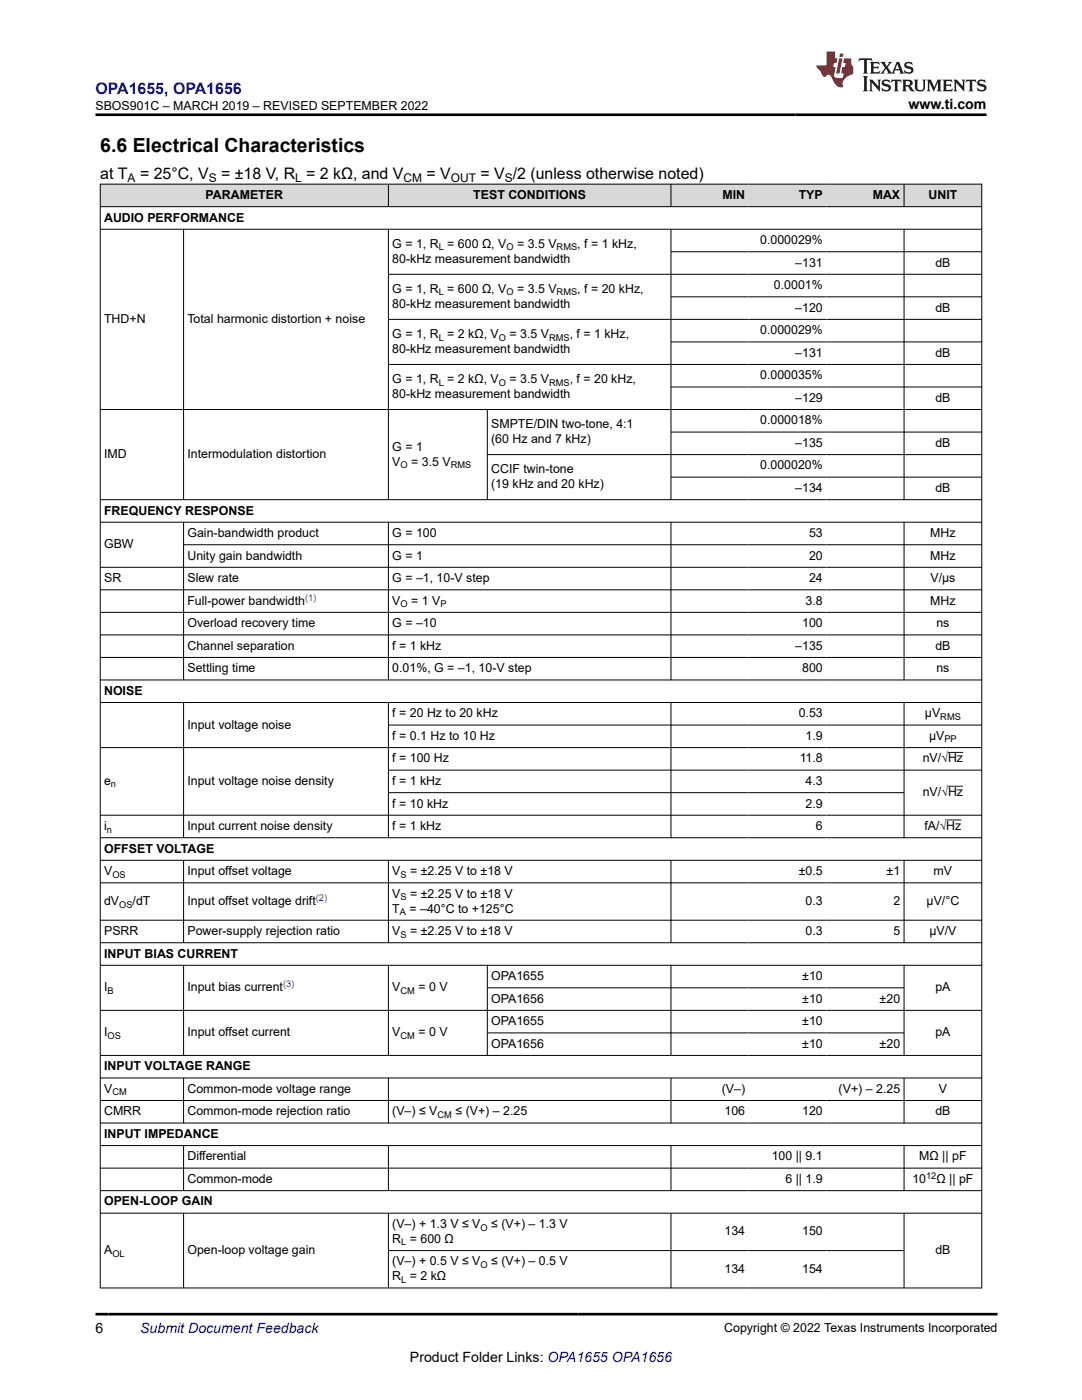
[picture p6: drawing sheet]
<svg xmlns="http://www.w3.org/2000/svg" width="216mm" height="279mm" viewBox="0 0 216 279" stroke-linecap="round" stroke-linejoin="round" font-family="sans-serif">
<defs><g id="words">
<text font-size="3.9" x="20" y="30.3">6.6 Electrical Characteristics</text>
<text font-size="3.2" fill="#00f" x="19.1" y="18.7">OPA1655, OPA1656</text>
<g font-size="3.2">
<text x="20" y="35.7">at T</text>
<text x="27.9" y="35.7">= 25°C, V</text>
<text x="44.1" y="35.7">= ±18 V, R = 2 kΩ, and V</text>
<text x="85.1" y="35.7">= V</text>
<text x="95.9" y="35.7">= V /2 (unless otherwise noted)</text>
</g>
<g font-size="2.8">
<text x="181.3" y="21.8">www.ti.com</text>
<text x="19.1" y="266.1">6</text>
<text x="81.8" y="271.7">Product Folder Links: OPA1655 OPA1656</text>
</g>
<text font-size="2.8" fill="#00f" x="28" y="266.1">Submit Document Feedback</text>
<g font-size="2.5">
<text x="19" y="21.9">SBOS901C – MARCH 2019 – REVISED SEPTEMBER 2022</text>
<text x="41" y="39.7">PARAMETER</text>
<text x="94.4" y="39.7">TEST CONDITIONS</text>
<text x="144.2" y="39.7">MIN</text>
<text x="159.4" y="39.7">TYP</text>
<text x="174.1" y="39.7">MAX</text>
<text x="185.3" y="39.7">UNIT</text>
<text x="20.8" y="44.2">AUDIO PERFORMANCE</text>
<text x="78.3" y="52.4">80-kHz measurement bandwidth</text>
<text x="78.3" y="49.5">G = 1, R = 600 Ω, V</text>
<text x="103.2" y="49.5">= 3.5 V</text>
<text x="115.2" y="49.5">, f = 1 kHz,</text>
<text x="151.7" y="48.7">0.000029%</text>
<text x="158.7" y="53.2">–131</text>
<text x="186.6" y="53.2">dB</text>
<text x="78.3" y="58.5">G = 1, R = 600 Ω, V</text>
<text x="103.2" y="58.5">= 3.5 V</text>
<text x="115.2" y="58.5">, f = 20 kHz,</text>
<text x="154.4" y="57.7">0.0001%</text>
<text x="20.8" y="64.4">THD+N</text>
<text x="37.4" y="64.4">Total harmonic distortion + noise</text>
<text x="78.3" y="61.4">80-kHz measurement bandwidth</text>
<text x="158.7" y="62.2">–120</text>
<text x="186.6" y="62.2">dB</text>
<text x="78.3" y="70.4">80-kHz measurement bandwidth</text>
<text x="78.3" y="67.5">G = 1, R = 2 kΩ, V</text>
<text x="101.7" y="67.5">= 3.5 V</text>
<text x="113.7" y="67.5">, f = 1 kHz,</text>
<text x="151.7" y="66.7">0.000029%</text>
<text x="158.7" y="71.2">–131</text>
<text x="186.6" y="71.2">dB</text>
<text x="78.3" y="76.5">G = 1, R = 2 kΩ, V</text>
<text x="101.7" y="76.5">= 3.5 V</text>
<text x="113.7" y="76.5">, f = 20 kHz,</text>
<text x="151.7" y="75.7">0.000035%</text>
<text x="78.3" y="79.4">80-kHz measurement bandwidth</text>
<text x="158.7" y="80.2">–129</text>
<text x="186.6" y="80.2">dB</text>
<text x="78.3" y="90">G = 1</text>
<text x="98" y="85.5">SMPTE/DIN two-tone, 4:1</text>
<text x="98" y="88.4">(60 Hz and 7 kHz)</text>
<text x="151.7" y="84.7">0.000018%</text>
<text x="158.7" y="89.2">–135</text>
<text x="186.6" y="89.2">dB</text>
<text x="20.8" y="91.4">IMD</text>
<text x="37.4" y="91.4">Intermodulation distortion</text>
<text x="78.3" y="92.9">V</text>
<text x="82" y="92.9">= 3.5 V</text>
<text x="98" y="94.5">CCIF twin-tone</text>
<text x="151.7" y="93.7">0.000020%</text>
<text x="98" y="97.4">(19 kHz and 20 kHz)</text>
<text x="158.7" y="98.2">–134</text>
<text x="186.6" y="98.2">dB</text>
<text x="20.8" y="102.7">FREQUENCY RESPONSE</text>
<text x="37.4" y="107.2">Gain-bandwidth product</text>
<text x="78.3" y="107.2">G = 100</text>
<text x="161.4" y="107.2">53</text>
<text x="185.6" y="107.2">MHz</text>
<text x="20.8" y="109.4">GBW</text>
<text x="37.4" y="111.7">Unity gain bandwidth</text>
<text x="78.3" y="111.7">G = 1</text>
<text x="161.4" y="111.7">20</text>
<text x="185.6" y="111.7">MHz</text>
<text x="20.8" y="116.2">SR</text>
<text x="37.4" y="116.2">Slew rate</text>
<text x="78.3" y="116.2">G = –1, 10-V step</text>
<text x="161.4" y="116.2">24</text>
<text x="185.7" y="116.2">V/µs</text>
<text x="37.4" y="120.7">Full-power bandwidth</text>
<text x="37.4" y="125.2">Overload recovery time</text>
<text x="78.3" y="120.7">V</text>
<text x="78.3" y="125.2">G = –10</text>
<text x="82" y="120.7">= 1 V</text>
<text x="160.1" y="125.2">100</text>
<text x="160.8" y="120.7">3.8</text>
<text x="185.6" y="120.7">MHz</text>
<text x="186.8" y="125.2">ns</text>
<text x="37.4" y="129.7">Channel separation</text>
<text x="78.3" y="129.7">f = 1 kHz</text>
<text x="158.7" y="129.7">–135</text>
<text x="186.6" y="129.7">dB</text>
<text x="37.4" y="134.2">Settling time</text>
<text x="78.3" y="134.2">0.01%, G = –1, 10-V step</text>
<text x="160.1" y="134.2">800</text>
<text x="186.8" y="134.2">ns</text>
<text x="20.8" y="138.7">NOISE</text>
<text x="78.3" y="143.2">f = 20 Hz to 20 kHz</text>
<text x="159.4" y="143.2">0.53</text>
<text x="184.6" y="143.2">µV</text>
<text x="37.4" y="145.4">Input voltage noise</text>
<text x="78.3" y="147.7">f = 0.1 Hz to 10 Hz</text>
<text x="160.8" y="147.7">1.9</text>
<text x="185.4" y="147.7">µV</text>
<text x="78.3" y="152.2">f = 100 Hz</text>
<text x="159.6" y="152.2">11.8</text>
<text x="184.1" y="152.2">nV/√Hz</text>
<text x="20.8" y="156.7">e</text>
<text x="37.4" y="156.7">Input voltage noise density</text>
<text x="78.3" y="156.7">f = 1 kHz</text>
<text x="78.3" y="161.2">f = 10 kHz</text>
<text x="160.8" y="156.7">4.3</text>
<text x="160.8" y="161.2">2.9</text>
<text x="184.1" y="158.9">nV/√Hz</text>
<text x="20.8" y="165.7">i</text>
<text x="37.4" y="165.7">Input current noise density</text>
<text x="78.3" y="165.7">f = 1 kHz</text>
<text x="162.8" y="165.7">6</text>
<text x="184.5" y="165.7">fA/√Hz</text>
<text x="20.8" y="170.2">OFFSET VOLTAGE</text>
<text x="20.8" y="174.6">V</text>
<text x="37.4" y="174.6">Input offset voltage</text>
<text x="78.3" y="174.6">V</text>
<text x="78.3" y="179.1">V</text>
<text x="81.8" y="174.6">= ±2.25 V to ±18 V</text>
<text x="81.8" y="179.1">= ±2.25 V to ±18 V</text>
<text x="159.4" y="174.6">±0.5</text>
<text x="176.9" y="174.6">±1</text>
<text x="186.3" y="174.6">mV</text>
<text x="20.8" y="180.6">dV</text>
<text x="26.5" y="180.6">/dT</text>
<text x="37.4" y="180.6">Input offset voltage drift</text>
<text x="78.3" y="182.1">T</text>
<text x="81.7" y="182.1">= –40°C to +125°C</text>
<text x="160.8" y="180.6">0.3</text>
<text x="178.3" y="180.6">2</text>
<text x="184.9" y="180.6">µV/°C</text>
<text x="20.8" y="186.6">PSRR</text>
<text x="20.8" y="191.1">INPUT BIAS CURRENT</text>
<text x="37.4" y="186.6">Power-supply rejection ratio</text>
<text x="78.3" y="186.6">V</text>
<text x="81.8" y="186.6">= ±2.25 V to ±18 V</text>
<text x="160.8" y="186.6">0.3</text>
<text x="178.3" y="186.6">5</text>
<text x="185.4" y="186.6">µV/V</text>
<text x="20.8" y="197.9">I</text>
<text x="37.4" y="197.9">Input bias current</text>
<text x="78.3" y="197.9">V</text>
<text x="83.5" y="197.9">= 0 V</text>
<text x="98" y="195.6">OPA1655</text>
<text x="160.1" y="195.6">±10</text>
<text x="186.6" y="197.9">pA</text>
<text x="98" y="200.1">OPA1656</text>
<text x="160.1" y="200.1">±10</text>
<text x="175.5" y="200.1">±20</text>
<text x="20.8" y="206.8">I</text>
<text x="37.4" y="206.8">Input offset current</text>
<text x="78.3" y="206.8">V</text>
<text x="83.5" y="206.8">= 0 V</text>
<text x="98" y="204.6">OPA1655</text>
<text x="98" y="209.1">OPA1656</text>
<text x="160.1" y="204.6">±10</text>
<text x="160.1" y="209.1">±10</text>
<text x="175.5" y="209.1">±20</text>
<text x="186.6" y="206.8">pA</text>
<text x="20.8" y="213.6">INPUT VOLTAGE RANGE</text>
<text x="20.8" y="218.1">V</text>
<text x="37.4" y="218.1">Common-mode voltage range</text>
<text x="144" y="218.1">(V–)</text>
<text x="167.3" y="218.1">(V+) – 2.25</text>
<text x="187.3" y="218.1">V</text>
<text x="20.8" y="222.6">CMRR</text>
<text x="20.8" y="227.1">INPUT IMPEDANCE</text>
<text x="37.4" y="222.6">Common-mode rejection ratio</text>
<text x="78.3" y="222.6">(V–) ≤ V</text>
<text x="90.9" y="222.6">≤ (V+) – 2.25</text>
<text x="144.6" y="222.6">106</text>
<text x="160.1" y="222.6">120</text>
<text x="186.6" y="222.6">dB</text>
<text x="37.4" y="231.6">Differential</text>
<text x="154" y="231.6">100 || 9.1</text>
<text x="183.4" y="231.6">MΩ || pF</text>
<text x="37.4" y="236.1">Common-mode</text>
<text x="156.7" y="236.1">6 || 1.9</text>
<text x="182.1" y="236.1">10</text>
<text x="186.9" y="236.1">Ω || pF</text>
<text x="20.8" y="240.6">OPEN-LOOP GAIN</text>
<text x="78.3" y="245.1">(V–) + 1.3 V ≤ V</text>
<text x="98" y="245.1">≤ (V+) – 1.3 V</text>
<text x="20.8" y="250.3">A</text>
<text x="37.4" y="250.3">Open-loop voltage gain</text>
<text x="78.3" y="248">R = 600 Ω</text>
<text x="144.6" y="246.6">134</text>
<text x="160.1" y="246.6">150</text>
<text x="186.6" y="250.3">dB</text>
<text x="78.3" y="255.5">R = 2 kΩ</text>
<text x="78.3" y="252.5">(V–) + 0.5 V ≤ V</text>
<text x="98" y="252.5">≤ (V+) – 0.5 V</text>
<text x="144.6" y="254">134</text>
<text x="160.1" y="254">154</text>
<text x="144.5" y="265.8">Copyright © 2022 Texas Instruments Incorporated</text>
</g>
<g font-size="2.4">
<text x="25.5" y="36.3">A</text>
<text x="41.7" y="36.3">S</text>
<text x="58.9" y="36.3">L</text>
<text x="80.5" y="36.3">CM</text>
<text x="90" y="36.3">OUT</text>
<text x="100.7" y="36.3">S</text>
</g>
<g font-size="1.9">
<text x="87.5" y="50">L</text>
<text x="101.1" y="50">O</text>
<text x="111.1" y="50">RMS</text>
<text x="87.5" y="59">L</text>
<text x="101.1" y="59">O</text>
<text x="111.1" y="59">RMS</text>
<text x="87.5" y="68">L</text>
<text x="99.5" y="68">O</text>
<text x="109.6" y="68">RMS</text>
<text x="87.5" y="77">L</text>
<text x="99.5" y="77">O</text>
<text x="109.6" y="77">RMS</text>
<text x="79.9" y="93.4">O</text>
<text x="89.9" y="93.4">RMS</text>
<text x="79.9" y="121.2">O</text>
<text x="87.9" y="121.2">P</text>
<text x="187.6" y="143.7">RMS</text>
<text x="188.4" y="148.2">PP</text>
<text x="22.1" y="157.2">n</text>
<text x="21.3" y="166.1">n</text>
<text x="22.4" y="175.1">OS</text>
<text x="79.9" y="175.1">S</text>
<text x="79.9" y="179.6">S</text>
<text x="23.8" y="181.1">OS</text>
<text x="79.8" y="182.6">A</text>
<text x="79.9" y="187.1">S</text>
<text x="21.5" y="198.3">B</text>
<text x="79.9" y="198.3">CM</text>
<text x="21.5" y="207.3">OS</text>
<text x="79.9" y="207.3">CM</text>
<text x="22.4" y="218.6">CM</text>
<text x="87.3" y="223.1">CM</text>
<text x="184.8" y="235.3">12</text>
<text x="95.9" y="245.6">O</text>
<text x="22.4" y="250.8">OL</text>
<text x="80.1" y="248.5">L</text>
<text x="80.1" y="256">L</text>
<text x="95.9" y="253">O</text>
</g>
<g font-size="1.9" fill="#00f">
<text x="60.9" y="119.9">(1)</text>
<text x="63" y="179.8">(2)</text>
<text x="56.5" y="197">(3)</text>
</g>
</g></defs>
<g fill="#d8d8d8">
<path d="M20 36.8h175.9v4.4h-175.9z" fill-rule="evenodd"/>
<path d="M20.1 36.8h57.3v4.4h-57.3z" fill-rule="evenodd"/>
<path d="M77.6 36.8h56.2v4.4h-56.2z" fill-rule="evenodd"/>
<path d="M133.9 36.8h15.5v4.4h-15.5z" fill-rule="evenodd"/>
<path d="M149.4 36.8h15.5v4.4h-15.5z" fill-rule="evenodd"/>
<path d="M164.9 36.8h15.4v4.4h-15.4z" fill-rule="evenodd"/>
<path d="M180.5 36.8h15.3v4.4h-15.3z" fill-rule="evenodd"/>
</g>
<g fill="none" stroke="#000" stroke-width=".2">
<path d="M19.9 36.8h176.1M20 36.7v220.4M77.5 36.7v4.6M133.9 36.7v4.6M180.4 36.7v4.6M195.9 36.7v220.4M19.9 41.2h176.1M19.9 45.7h176.1M36.6 45.7v54.1M77.5 45.7v54.1M133.9 45.7v54.1M133.9 50.2h62.1"/>
<path d="M133.9 59.2h62.1M180.4 45.7v54.1M196 54.7h-118.5M77.5 63.7h118.5M77.5 72.7h118.5M133.9 68.2h62.1M133.9 77.2h62.1M19.9 81.7h176.1M19.9 99.7h176.1M97.2 81.7v18.1M97.2 90.7h98.8M133.9 86.2h62.1"/>
<path d="M133.9 95.2h62.1M19.9 104.2h176.1M19.9 113.2h176.1M19.9 117.7h176.1M36.6 104.2v31.6M36.6 108.7h159.4M77.5 104.2v31.6M133.9 104.2v31.6M180.4 104.2v31.6M19.9 122.2h176.1M19.9 126.7h176.1M19.9 131.2h176.1"/>
<path d="M19.9 135.7h176.1M19.9 140.2h176.1M19.9 149.2h176.1M36.6 140.2v27.1M77.5 140.2v27.1M77.5 144.7h118.5M77.5 153.7h118.5M77.5 158.2h103M133.9 140.2v27.1M180.4 140.2v27.1M189.2 150.2h3M189.2 156.9h3"/>
<path d="M19.9 162.7h176.1M19.9 167.2h176.1M19.9 171.7h176.1M19.9 176.2h176.1M36.6 171.7v16.5M77.5 171.7v16.5M133.9 171.7v16.5M180.4 171.7v16.5M188.8 163.6h3M19.9 183.6h176.1M19.9 188.1h176.1M19.9 192.6h176.1"/>
<path d="M36.6 192.6v18.1M77.5 192.6v18.1M97.2 192.6v18.1M97.2 197.1h83.3M133.9 192.6v18.1M180.4 192.6v18.1M19.9 201.6h176.1M19.9 210.6h176.1M19.9 215.1h176.1M19.9 219.6h176.1M36.6 215.1v9.1M77.5 215.1v9.1"/>
<path d="M97.2 206.1h83.3M133.9 215.1v9.1M180.4 215.1v9.1M19.9 224.1h176.1M19.9 228.6h176.1M19.9 233.1h176.1M19.9 237.6h176.1M36.6 228.6v9.1M77.5 228.6v9.1M133.9 228.6v9.1M180.4 228.6v9.1M19.9 242.1h176.1"/>
<path d="M19.9 257h176.1M36.6 242.1v15M77.5 242.1v15M77.5 249.6h103M133.9 242.1v15M180.4 242.1v15"/>
</g>
<path d="M171.5 11.6l-.2 .6 .5-.2h.6v.1v2.2l-.2 .4h1l-.2-.4v-2.2v-.1h.5l.6 .2-.2-.6zM173.6 12.4l.2 .3v1.6l-.2 .4h1.9l.1-.6a1.08 1.08 0 0 1-1.3 .2v-.7h.6l.4 .2v-.7l-.4 .2h-.6v-.5l.2-.2a1 1 0 0 1 1 .3l-.1-.5zM175.7 12.4l.9 1.1-1 1.2h.9l-.2-.2 .5-.8 .4 .8-.2 .2h1.6l-.2-.2 .2-.5h.9l.1 .5-.1 .2h.9l-.2-.4-.8-1.9h-.5l-.9 2.1-.9-1.1 .9-1h-.8l.2 .2-.4 .6-.4-.6 .2-.2zM179 12.8l.4 1h-.7zM180.7 12.5a.65 .65 0 0 0-.2 .7 .65 .65 0 0 0 .6 .5l.6 .1 .1 .3a.79 .79 0 0 1-.7 .4 .79 .79 0 0 1-.7-.5l.1 .7 .2-.1a.93 .93 0 0 0 1.1 0 .93 .93 0 0 0 .4-.9 1.46 1.46 0 0 0-1.2-.6l-.1-.3a1.09 1.09 0 0 1 1.2 .2l-.2-.6-.1 .1-.5-.2zM172.2 15.2l.2 .4v2.2l-.2 .4h1l-.2-.4v-2.2l.2-.4zM173.4 15.9l.2 .4v1.5l-.2 .4h.8l-.3-.4 .1-1.3 1.6 1.8v-2l.2-.4h-.7l.1 .2 .1 1.1-1.2-1.3zM176.2 16a.65 .65 0 0 0-.2 .8 .65 .65 0 0 0 .6 .4l.6 .2 .1 .2a.79 .79 0 0 1-.7 .4 .79 .79 0 0 1-.7-.5l.1 .7 .2-.1a.93 .93 0 0 0 1.1 .1 .93 .93 0 0 0 .4-1 1.46 1.46 0 0 0-1.2-.5l-.1-.4a1.09 1.09 0 0 1 1.2 .2l-.1-.6-.2 .1-.5-.1zM177.9 15.9l-.1 .6a.63 .63 0 0 1 .8-.3v1.6l-.3 .4h1l-.2-.4v-1.6a.66 .66 0 0 1 .8 .3l-.1-.6zM180 15.9l.2 .4v1.5l-.2 .4h1l-.2-.2-.1-.7h.5l.1 .2a.79 .79 0 0 0 1.2 .6l-1-.9a.61 .61 0 0 0 .6-.6 .61 .61 0 0 0-.5-.7zM180.8 16.2h.1a.47 .47 0 0 1 .5 .1 .47 .47 0 0 1 .1 .5l-.1 .1-.7 .1zM182.3 15.9l.2 .2a2.27 2.27 0 0 0 .4 2 1.04 1.04 0 0 0 1.7-.7v-1.3l.2-.2h-.8l.2 .4v1.1a.6 .6 0 0 1-.6 .6 .6 .6 0 0 1-.6-.6v-1.1l.3-.4zM184.9 15.9l.2 .4v1.5l-.2 .4h.8l-.3-.4v-1.4l.9 1.9 .9-1.9v1.4l-.3 .4h1l-.2-.4v-1.5l.2-.4h-.8l-.7 1.5-.6-1.5zM188.1 15.9l.2 .4v1.5l-.2 .4h1.9l.1-.6a1.09 1.09 0 0 1-1.3 .2v-.7h.6l.4 .2v-.6l-.4 .2h-.6v-.6l.2-.1a1.01 1.01 0 0 1 1 .3l-.1-.6zM190.2 15.9l.3 .4v1.5l-.3 .4h.8l-.2-.4v-1.3l1.6 1.8v-2l.2-.4h-.7l.2 .2v1.1l-1.2-1.3zM192.8 15.9l-.1 .6a.63 .63 0 0 1 .8-.3v1.6l-.3 .4h1l-.2-.4v-1.6a.66 .66 0 0 1 .8 .3l-.1-.6zM195.2 16a.65 .65 0 0 0-.2 .8 .65 .65 0 0 0 .6 .4l.6 .2 .2 .2a.79 .79 0 0 1-.7 .4 .79 .79 0 0 1-.7-.5l.1 .7 .2-.1a.93 .93 0 0 0 1 .1 .93 .93 0 0 0 .5-1 1.46 1.46 0 0 0-1.3-.5v-.4a1.09 1.09 0 0 1 1.2 .2l-.2-.6-.2 .1-.5-.1z" fill="#231f20"/>
<path d="M164.9 10.3v2.7h-2l.1 .4 .8 1a.95 .95 0 0 0 1 .9 .59 .59 0 0 1 .5-.4 .59 .59 0 0 1 .5 .3l.4 .8a1.59 1.59 0 0 0 2.1 1.4 1.61 1.61 0 0 1 1-2.3l1-.3-.1-1.5a1.59 1.59 0 0 1-.3-1.7h-1.5l-.2 .9h.6l-.2 .9h-.5l-.2 .9v.3l.4 .1-.1 .9h-.7a.73 .73 0 0 1-1-.7l.3-1.5h-.5l.1-.9h.5l.2-.9h-.5v-1.3zM167.4 11.6l-.6 3.1h.7l.6-3.1zM167.6 10.7l-.1 .6h.7l.1-.6z" fill="#ed1c24"/>
<path d="M19.1 22.9h177.8M19.1 262.3h179.9" fill="none" stroke="#000" stroke-width=".53"/>
<use href="#words"/>
</svg>
